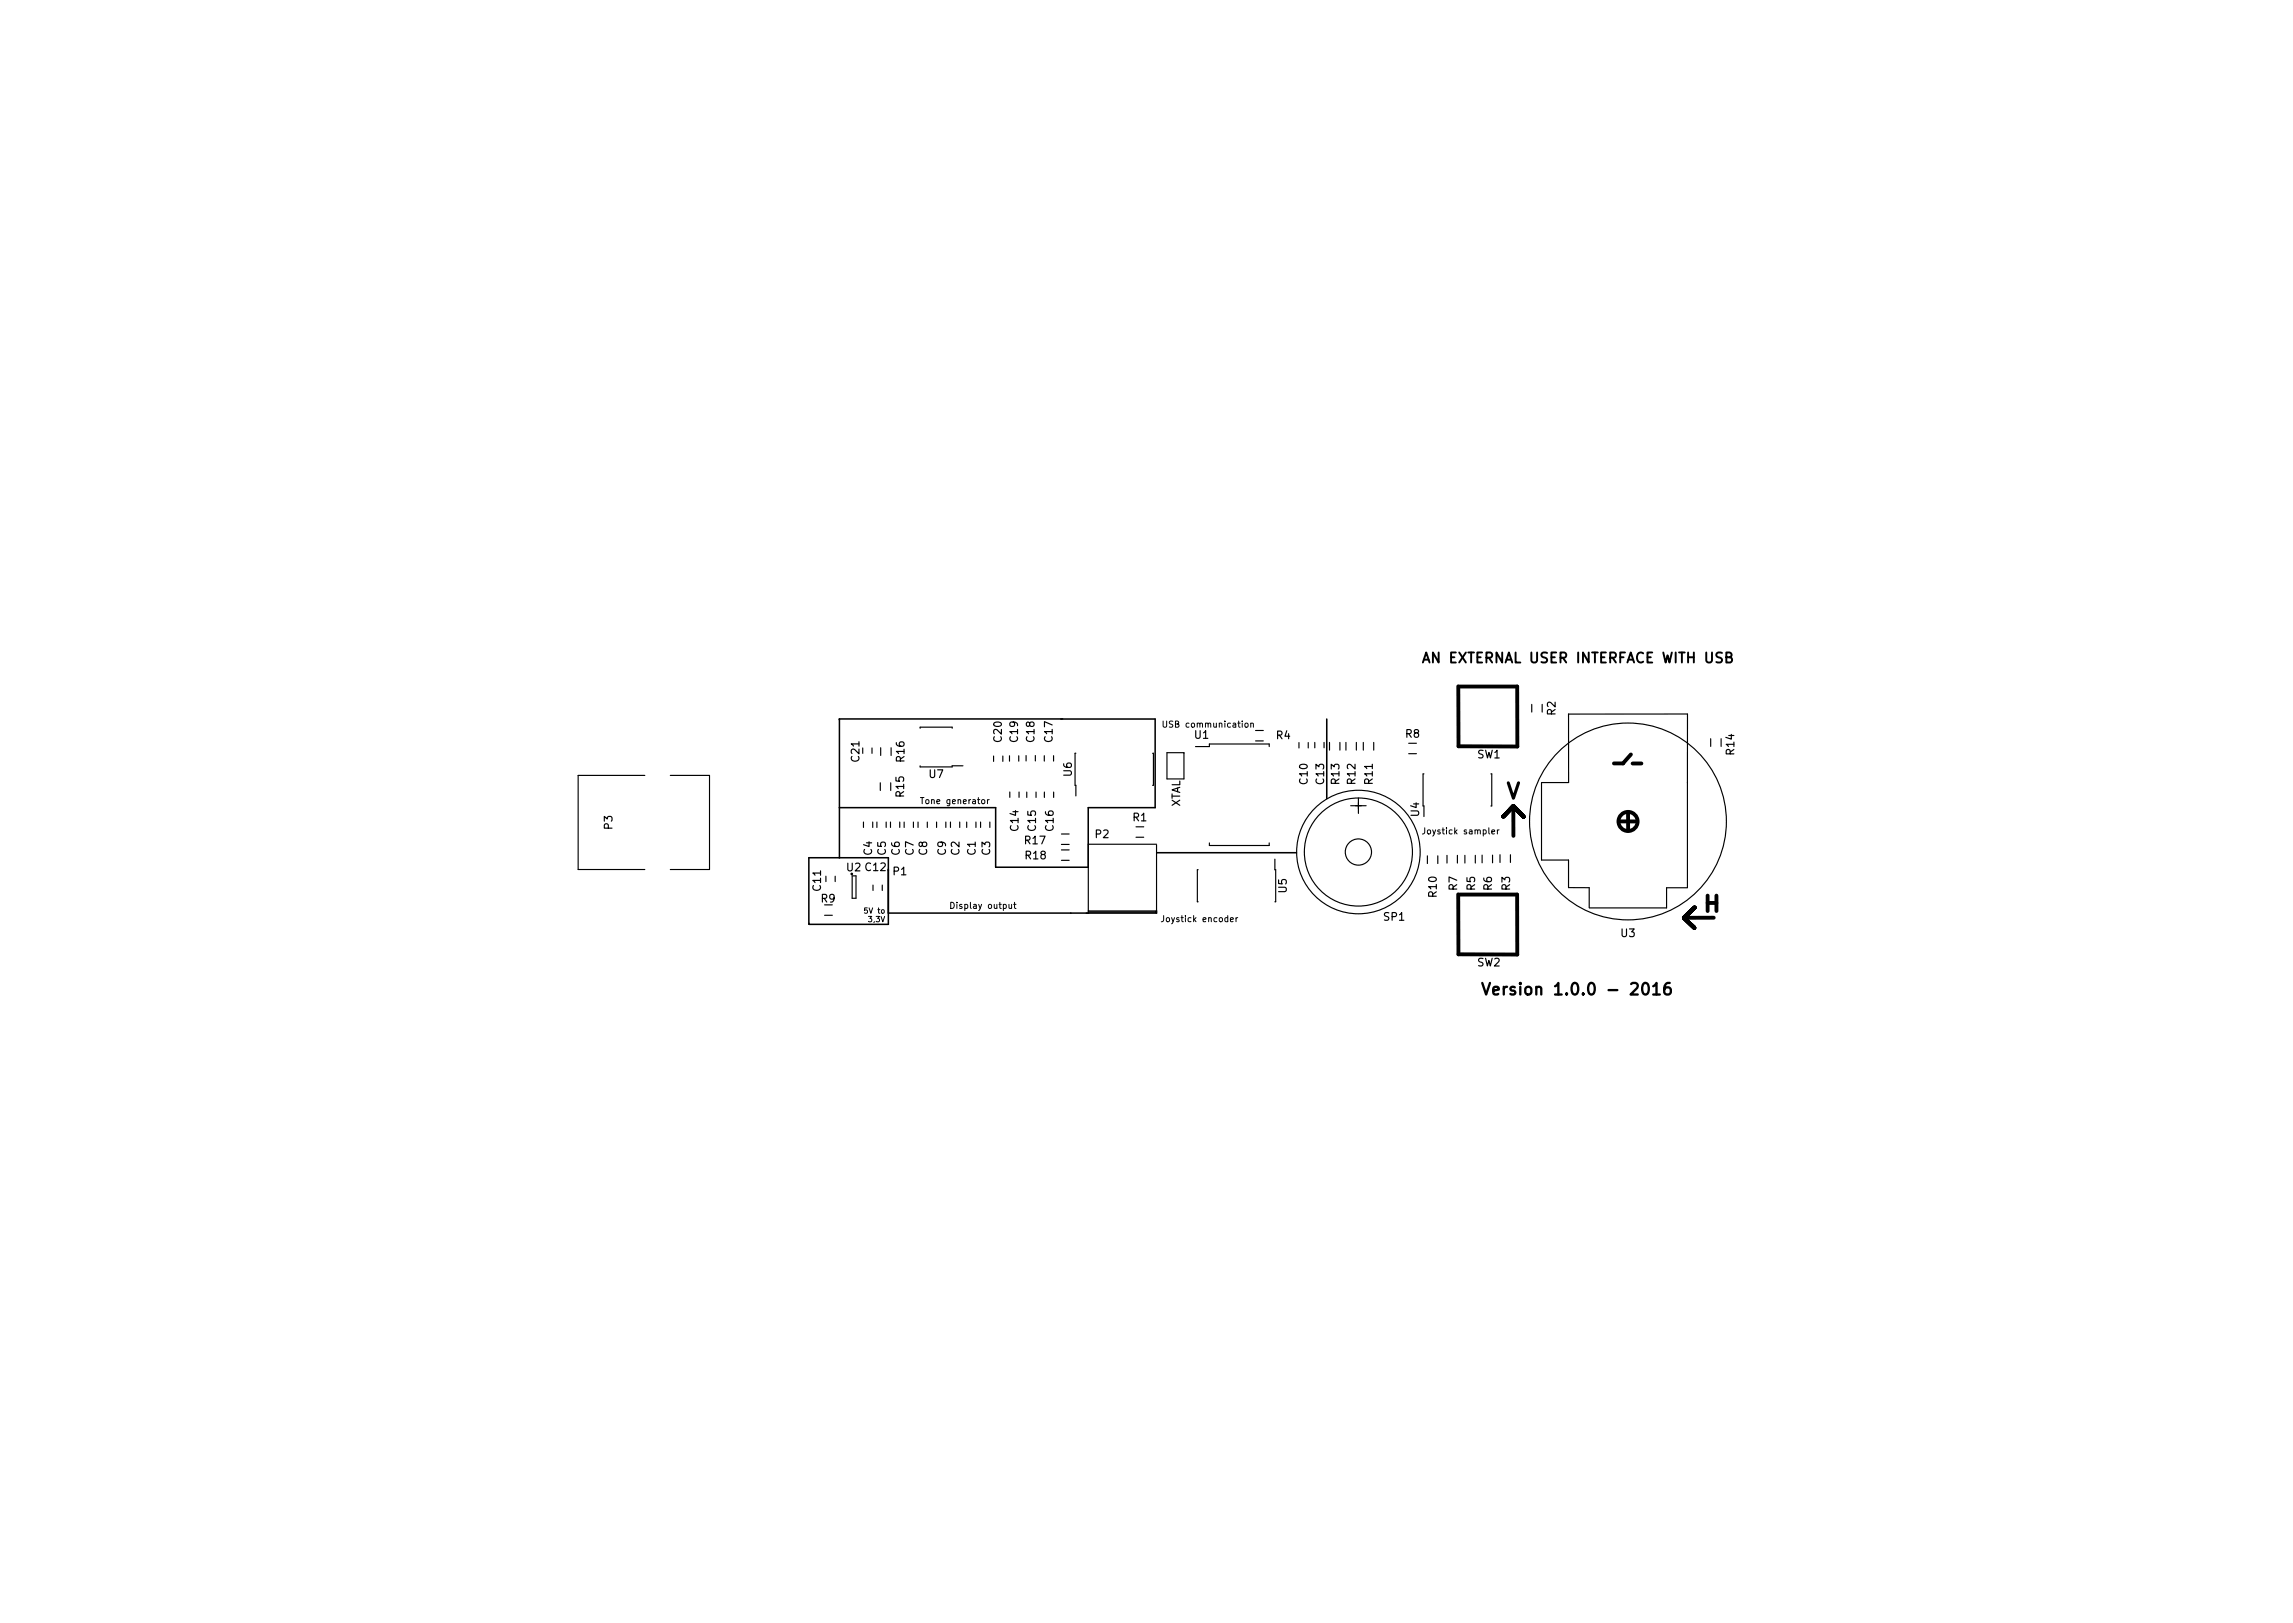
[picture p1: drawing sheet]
<svg xmlns="http://www.w3.org/2000/svg" width="297mm" height="210mm" viewBox="0 0 297 210" stroke-linecap="round" stroke-linejoin="round" font-family="sans-serif">
<defs><g id="words">
<g font-size="2.8">
<text x="195.1" y="103.5">V</text>
<text x="220.8" y="118.1">H</text>
</g>
<text font-size="2.1" x="194.6" y="128.9">Version 1.0.0 - 2016</text>
<text font-size="1.8" x="185" y="85.9">AN EXTERNAL USER INTERFACE WITH USB</text>
<g font-size="1.4">
<text x="154.8" y="95.7">U1</text>
<text x="165.3" y="95.8">R4</text>
<text x="182.1" y="95.6">R8</text>
<text x="201.5" y="92.6" transform="rotate(-90 201.5 92.6)">R2</text>
<text x="111.3" y="98.6" transform="rotate(-90 111.3 98.6)">C21</text>
<text x="117.2" y="98.6" transform="rotate(-90 117.2 98.6)">R16</text>
<text x="120.4" y="100.8">U7</text>
<text x="129.8" y="96.1" transform="rotate(-90 129.8 96.1)">C20</text>
<text x="131.9" y="96.1" transform="rotate(-90 131.9 96.1)">C19</text>
<text x="134" y="96.1" transform="rotate(-90 134 96.1)">C18</text>
<text x="136.3" y="96.1" transform="rotate(-90 136.3 96.1)">C17</text>
<text x="138.8" y="100.5" transform="rotate(-90 138.8 100.5)">U6</text>
<text x="169.4" y="101.5" transform="rotate(-90 169.4 101.5)">C10</text>
<text x="171.5" y="101.5" transform="rotate(-90 171.5 101.5)">C13</text>
<text x="173.5" y="101.5" transform="rotate(-90 173.5 101.5)">R13</text>
<text x="175.6" y="101.5" transform="rotate(-90 175.6 101.5)">R12</text>
<text x="177.8" y="101.5" transform="rotate(-90 177.8 101.5)">R11</text>
<text x="191.4" y="98.2">SW1</text>
<text x="224.7" y="97.7" transform="rotate(-90 224.7 97.7)">R14</text>
<text x="79.3" y="107.4" transform="rotate(-90 79.3 107.4)">P3</text>
<text x="117.1" y="103.2" transform="rotate(-90 117.1 103.2)">R15</text>
<text x="131.9" y="107.6" transform="rotate(-90 131.9 107.6)">C14</text>
<text x="134.2" y="107.6" transform="rotate(-90 134.2 107.6)">C15</text>
<text x="136.5" y="107.6" transform="rotate(-90 136.5 107.6)">C16</text>
<text x="146.8" y="106.4">R1</text>
<text x="152.9" y="104.6" transform="rotate(-90 152.9 104.6)">XTAL</text>
<text x="176.4" y="104.8" transform="rotate(-90 176.4 104.8)">+</text>
<text x="183.8" y="105.7" transform="rotate(-90 183.8 105.7)">U4</text>
<text x="109.7" y="112.9">U2 C12</text>
<text x="113" y="110.8" transform="rotate(-90 113 110.8)">C4</text>
<text x="114.8" y="110.8" transform="rotate(-90 114.8 110.8)">C5</text>
<text x="115.7" y="113.4">P1</text>
<text x="116.5" y="110.8" transform="rotate(-90 116.5 110.8)">C6</text>
<text x="118.4" y="110.8" transform="rotate(-90 118.4 110.8)">C7</text>
<text x="120.1" y="110.8" transform="rotate(-90 120.1 110.8)">C8</text>
<text x="122.5" y="110.8" transform="rotate(-90 122.5 110.8)">C9</text>
<text x="124.3" y="110.8" transform="rotate(-90 124.3 110.8)">C2</text>
<text x="126.4" y="110.8" transform="rotate(-90 126.4 110.8)">C1</text>
<text x="128.3" y="110.8" transform="rotate(-90 128.3 110.8)">C3</text>
<text x="132.8" y="109.4">R17</text>
<text x="132.9" y="111.3">R18</text>
<text x="141.9" y="108.6">P2</text>
<text x="106.3" y="115.4" transform="rotate(-90 106.3 115.4)">C11</text>
<text x="106.4" y="116.9">R9</text>
<text x="166.7" y="115.6" transform="rotate(-90 166.7 115.6)">U5</text>
<text x="179.3" y="119.3">SP1</text>
<text x="186.1" y="116.2" transform="rotate(-90 186.1 116.2)">R10</text>
<text x="188.8" y="115.3" transform="rotate(-90 188.8 115.3)">R7</text>
<text x="191.1" y="115.3" transform="rotate(-90 191.1 115.3)">R5</text>
<text x="193.3" y="115.3" transform="rotate(-90 193.3 115.3)">R6</text>
<text x="195.6" y="115.3" transform="rotate(-90 195.6 115.3)">R3</text>
<text x="191.4" y="125.2">SW2</text>
<text x="210" y="121.4">U3</text>
</g>
<g font-size="1.1">
<text x="151.1" y="94.2">USB communication</text>
<text x="119.6" y="104.2">Tone generator</text>
<text x="184.7" y="108.1">Joystick sampler</text>
<text x="123.5" y="117.7">Display output</text>
<text x="150.8" y="119.4">Joystick encoder</text>
</g>
<g font-size="1">
<text x="112.2" y="118.3">5V to</text>
<text x="112.5" y="119.5">3,3V</text>
</g>
</g></defs>
<path d="M150.7 93.4v.7l.1 .1h.3v-.1v-.7M162 93.8l.3-.1 .1 .5M119.2 103.3h.5M128.1 103.6l-.2 .1M131.3 117.2h.3M131.4 116.9v.7l.2 .1M150.7 118.6v.7l-.3 .1M160.3 118.9l-.2 .1M184.6 107.2l-.1 .7-.2 .1M194.2 107.5l-.2 .2" fill="none" stroke="#000" stroke-width=".13"/>
<path d="M108.7 93.2v-.1h40.9v11.5h-8.6v7.7h-12v-7.7h-20.3M108.7 93.2v17.9M171.9 93.1v10.4M104.8 119.6v.1h10.3v-8.6h-10.3v8.6M141 118v.3M141.1 118.1h8.6l.1-.1v.3h-34.7M149.9 110.5h18" fill="none" stroke="#000" stroke-width=".2"/>
<path d="M192 127.3l.5 1.5 .5-1.5M193.4 128.3l.8-.1-.1-.3-.4-.1-.3 .3 .1 .7h.2h.4M214.2 128.8h.8M216.3 127.3a.59 .59 0 0 0-.7 .7v.6l.1 .2h.5l.2-.1v-.5l-.1-.2-.4-.1-.3 .3" fill="none" stroke="#000" stroke-width=".3"/>
<path d="M184.3 85.8l.5-1.3 .4 1.3M184.4 85.5h.7M223.6 85.1h.6l.1-.2v-.2l-.2-.2h-.5v1.3h.5a.35 .35 0 0 0 .3-.3 .35 .35 0 0 0-.3-.4" fill="none" stroke="#000" stroke-width=".25"/>
<g fill="none" stroke="#000" stroke-width=".15">
<path d="M113 96.9v.7M114.1 96.9v1M115.4 96.9v1M119.2 94.3v-.1h4.1v.1M119.2 99.2v.2h4.1v-.2h1.4M128.7 97.9v.7M129.9 97.9v.7M130.8 97.9v.7M132 97.9v.7M132.9 97.9v.7M134.1 97.9v.7M135.3 97.9v.7"/>
<path d="M136.5 97.9v.7M139.4 97.6h-.1v4.1h.1v1.4M149.3 97.6h.1v4.1h-.1M151.2 97.5h2.2v3.4h-2.2zM154.9 96.7h1.8v-.3h7.7v.3M162.6 96h1M162.6 94.6h1M168.3 96.2v.7M169.5 96.2v.7M170.3 96.2v.7M171.5 96.2v.7M172.2 96.2v1"/>
<path d="M173.6 96.2v1M174.4 96.2v1M175.7 96.2v1M176.6 96.2v1M178 96.2v1M182.5 97.6h1M182.5 96.3h1M198.4 91.2v1M199.8 91.2v1M221.6 95.7v1M223 95.7v1M83.5 100.5h-8.6v12.1h8.6"/>
<path d="M86.8 100.5h5.1v12.1h-5.1M106.8 118.6h1M107 113.5v.7M108.2 113.5v.7M110.4 113.5h.5v2.9h-.5zM111.9 106.5v.7M113.1 106.5v.7M113.1 114.7v.7M113.6 106.5v.7M114 101.4v1M114.3 114.7v.7M114.8 106.5v.7"/>
<path d="M115.4 106.5v.7M115.4 101.4v1M116.6 106.5v.7M117.1 106.5v.7M118.3 106.5v.7M118.9 106.5v.7M120.1 106.5v.7M121.3 106.5v.7M122.5 106.5v.7M123.1 106.5v.7M124.3 106.5v.7M125.2 106.5v.7"/>
<path d="M126.4 106.5v.7M127 106.5v.7M128.2 106.5v.7M130.8 102.6v.7M132 102.6v.7M133 102.6v.7M134.2 102.6v.7M135.3 102.6v.7M136.5 102.6v.7M137.5 108h1M137.5 109.4h1M137.5 111.5h1"/>
<path d="M137.5 110.1h1M141 109.4h8.8M141 109.4v8.6h8.8M147.2 108.5h1M147.2 107.1h1M149.8 109.4v8.6M155.2 112.7h-.1v4.1h.1M156.7 109.2v.3h7.7v-.3M165.2 111.3v1.4h.1v4.1h-.1M175 104.4h2M176 103.4v2M184.5 100.3h-.2v4.1h.2v1.4"/>
<path d="M184.9 110.9v1M186.3 110.9v1M187.4 110.8v1M188.8 110.8v1M189.8 110.8v1M191.1 110.8v1M192 110.8v1M193.1 100.3h.1v4.1h-.1M193.3 110.8v1M194.3 110.7v1M195.7 110.7v1M199.7 101.4h3.5v-8.9h15.4v22.5"/>
<path d="M199.7 101.4v10h3.5v3.6h2.7v2.6M218.6 115h-2.7v2.6h-10"/>
<circle cx="176" cy="110.4" r="8"/>
<circle cx="176" cy="110.4" r="7"/>
<circle cx="176" cy="110.4" r="1.7"/>
<circle cx="210.9" cy="106.4" r="12.7"/>
</g>
<g fill="none" stroke="#000" stroke-width=".5">
<path d="M188.9 88.9v7.8h7.7l-.1-7.8h-7.4M209.1 98.9h1.2M211.3 97.7l-1.1 1.2M211.5 98.9h1.1M188.9 115.9v7.7l7.7 .1-.1-7.8h-7.4M196 104.5v3.8M196.1 104.5l1.3 1.3M197.4 105.8l-1.3-1.4-1.4 1.4M209.8 106.4h2.2M210.9 105.3v2.1M218.1 118.9l1.4 1.3M219.5 117.6l-1.4 1.3"/>
<path d="M219.5 117.6l-1.3 1.3M222 118.9h-3.8"/>
<circle cx="210.9" cy="106.4" r="1.24"/>
</g>
<use href="#words"/>
</svg>
